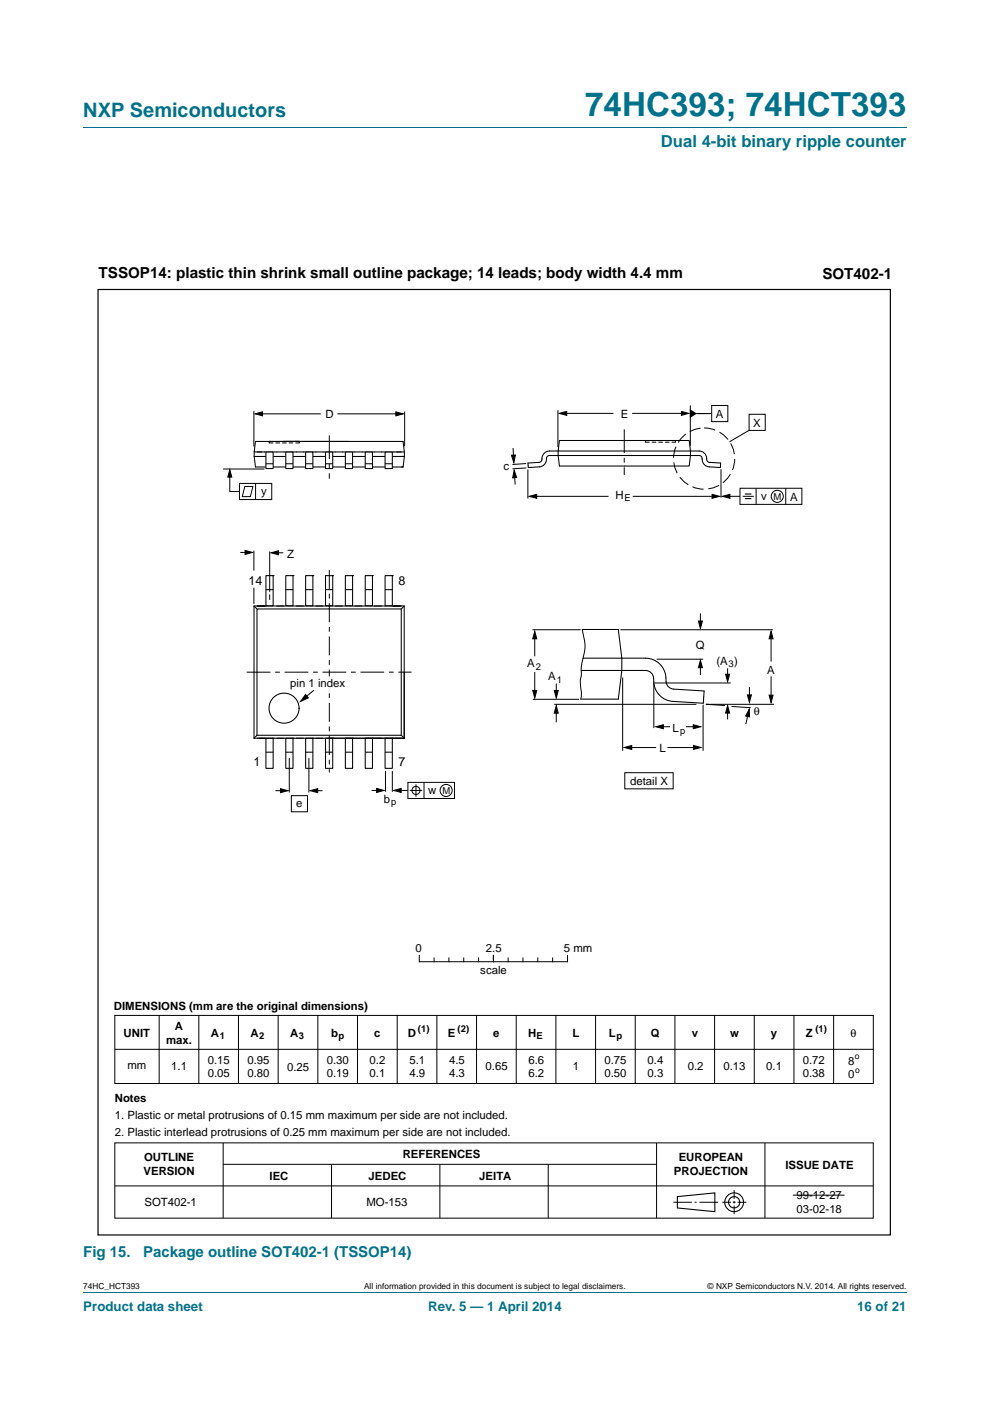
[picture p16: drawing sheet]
<svg xmlns="http://www.w3.org/2000/svg" width="210mm" height="297mm" viewBox="0 0 210 297" stroke-linecap="round" stroke-linejoin="round" font-family="sans-serif">
<defs><g id="words">
<text font-size="7" fill="#00718a" x="124.1" y="24.6">74HC393; 74HCT393</text>
<text font-size="4.2" fill="#00718a" x="17.7" y="24.9">NXP Semiconductors</text>
<text font-size="3.5" fill="#00718a" x="140.2" y="31.1">Dual 4-bit binary ripple counter</text>
<g font-size="3.2">
<text x="20.9" y="59">TSSOP14: plastic thin shrink small outline package; 14 leads; body width 4.4 mm</text>
<text x="174.4" y="59.1">SOT402-1</text>
</g>
<g font-size="3.2" fill="#00718a">
<text x="17.7" y="266.5">Fig 15.</text>
<text x="30.4" y="266.5">Package outline SOT402-1 (TSSOP14)</text>
</g>
<g font-size="2.8" fill="#00718a">
<text x="17.7" y="277.9">Product data sheet</text>
<text x="90.8" y="277.9">Rev. 5 — 1 April 2014</text>
<text x="181.8" y="277.9">16 of 21</text>
</g>
<g font-size="2.7">
<text x="52.7" y="124.1">14</text>
<text x="84.5" y="124">8</text>
<text x="53.8" y="162.4">1</text>
<text x="84.5" y="162.4">7</text>
</g>
<g font-size="2.4">
<text x="69.1" y="88.6">D</text>
<text x="131.7" y="88.6">E</text>
<text x="151.9" y="88.6">A</text>
<text x="159.8" y="90.4">X</text>
<text x="106.8" y="99.6">c</text>
<text x="55.4" y="104.9">y</text>
<text x="130.5" y="105.8">H</text>
<text x="161.4" y="106">v</text>
<text x="167.6" y="106.1">A</text>
<text x="60.9" y="118.2">Z</text>
<text x="147.6" y="137.6">Q</text>
<text x="111.8" y="141.5">A</text>
<text x="152" y="141">(A )</text>
<text x="162.7" y="142.8">A</text>
<text x="61.6" y="145.6">pin 1 index</text>
<text x="116.3" y="144.2">A</text>
<text x="142.6" y="155.1">L</text>
<text x="159.9" y="151.5">θ</text>
<text x="139.9" y="159.4">L</text>
<text x="133.6" y="166.4">detail X</text>
<text x="62.8" y="171.1">e</text>
<text x="81.4" y="170.2">b</text>
<text x="90.8" y="168.3">w</text>
<text x="88.1" y="201.8">0</text>
<text x="103.1" y="201.8">2.5</text>
<text x="119.6" y="201.8">5 mm</text>
<text x="101.9" y="206.6">scale</text>
<text x="24.2" y="214.1">DIMENSIONS (mm are the original dimensions)</text>
<text x="26.2" y="219.8">UNIT</text>
<text x="35.2" y="221.3">max.</text>
<text x="37.1" y="218.3">A</text>
<text x="44.7" y="219.8">A</text>
<text x="53.1" y="219.8">A</text>
<text x="61.5" y="219.8">A</text>
<text x="70.2" y="219.8">b</text>
<text x="79.4" y="219.8">c</text>
<text x="86.5" y="219.8">D</text>
<text x="95" y="219.8">E</text>
<text x="104.6" y="219.8">e</text>
<text x="112" y="219.8">H</text>
<text x="121.4" y="219.8">L</text>
<text x="129.1" y="219.8">L</text>
<text x="138" y="219.8">Q</text>
<text x="146.7" y="219.8">v</text>
<text x="154.9" y="219.8">w</text>
<text x="163.5" y="219.8">y</text>
<text x="171" y="219.8">Z</text>
<text x="180.4" y="219.8">θ</text>
<text x="27" y="226.8">mm</text>
<text x="36.3" y="226.9">1.1</text>
<text x="44.1" y="225.5">0.15</text>
<text x="52.5" y="225.5">0.95</text>
<text x="60.9" y="227">0.25</text>
<text x="69.3" y="225.5">0.30</text>
<text x="78.4" y="225.5">0.2</text>
<text x="86.8" y="225.5">5.1</text>
<text x="95.2" y="225.5">4.5</text>
<text x="103" y="227">0.65</text>
<text x="112.1" y="225.5">6.6</text>
<text x="121.5" y="227">1</text>
<text x="128.2" y="225.5">0.75</text>
<text x="137.4" y="225.5">0.4</text>
<text x="145.9" y="227">0.2</text>
<text x="153.4" y="227">0.13</text>
<text x="162.5" y="227">0.1</text>
<text x="170.3" y="225.5">0.72</text>
<text x="179.9" y="225.7">8</text>
<text x="24.4" y="233.6">Notes</text>
<text x="44.1" y="228.4">0.05</text>
<text x="52.5" y="228.4">0.80</text>
<text x="69.3" y="228.4">0.19</text>
<text x="78.4" y="228.4">0.1</text>
<text x="86.8" y="228.4">4.9</text>
<text x="95.2" y="228.4">4.3</text>
<text x="112.1" y="228.4">6.2</text>
<text x="128.2" y="228.4">0.50</text>
<text x="137.4" y="228.4">0.3</text>
<text x="170.3" y="228.4">0.38</text>
<text x="179.9" y="228.6">0</text>
<text x="24.4" y="237.2">1. Plastic or metal protrusions of 0.15 mm maximum per side are not included.</text>
<text x="24.4" y="240.8">2. Plastic interlead protrusions of 0.25 mm maximum per side are not included.</text>
<text x="85.4" y="245.6">REFERENCES</text>
<text x="30.4" y="249.2">VERSION</text>
<text x="30.6" y="246.3">OUTLINE</text>
<text x="57.2" y="250.1">IEC</text>
<text x="78.2" y="250.1">JEDEC</text>
<text x="101.7" y="250.1">JEITA</text>
<text x="142.9" y="249.2">PROJECTION</text>
<text x="144" y="246.3">EUROPEAN</text>
<text x="166.6" y="247.8">ISSUE DATE</text>
<text x="30.6" y="255.7">SOT402-1</text>
<text x="77.7" y="255.7">MO-153</text>
<text x="168.9" y="254.2">99-12-27</text>
<text x="168.9" y="257.2">03-02-18</text>
</g>
<g font-size="2">
<text x="132.4" y="106.3">E</text>
<text x="164.1" y="106">M</text>
<text x="113.6" y="142">2</text>
<text x="154.5" y="141.4">3</text>
<text x="118.1" y="144.7">1</text>
<text x="144.2" y="155.6">p</text>
<text x="83" y="170.7">p</text>
<text x="93.8" y="168.3">M</text>
<text x="46.6" y="220.3">1</text>
<text x="55" y="220.3">2</text>
<text x="63.4" y="220.3">3</text>
<text x="71.8" y="220.3">p</text>
<text x="88.6" y="218.9">(1)</text>
<text x="97.1" y="218.9">(2)</text>
<text x="113.8" y="220.3">E</text>
<text x="130.7" y="220.3">p</text>
<text x="172.9" y="218.9">(1)</text>
</g>
<g font-size="1.8">
<text x="181.3" y="224.5">o</text>
<text x="181.4" y="227.4">o</text>
<text x="17.7" y="273.3">74HC_HCT393</text>
<text x="77.2" y="273.3">All information provided in this document is subject to legal disclaimers.</text>
<text x="150.1" y="273.3">© NXP Semiconductors N.V. 2014. All rights reserved.</text>
</g>
</g></defs>
<path d="M17.7 27h174.6M17.7 273.9h174.6" fill="none" stroke="#00718a" stroke-width=".21"/>
<g fill="none" stroke="#000" stroke-width=".21">
<path d="M47.3 99.4h8.8M53.9 87.2v7.5M55.1 87.7h13M57.1 93.6v.3M63.5 93.6v.3M71.6 87.7h13.1M85.8 87.3v7.3M108.8 95l.2 2.5M111.6 98.3l-2.9 .2M111.6 99.2l-2.9 .2M112 99.5v6.2M118.3 87v7.8"/>
<path d="M119.3 87.6h10.8M134.1 87.6h11.2M136.9 93.4v.3M143.3 93.4v.3M146.4 86v8.5M147 87.7h3.9M151 86h3.4v3.4h-3.4zM152.9 99.5v6M158.9 87.8h3.4v3.5h-3.4zM158.9 91.2l-4.2 2.5M48.7 100.2v4h2.1M50.8 102.5h6.8v3.4h-6.8z"/>
<path d="M51 117.1h2M51.9 103.1h1.7l-.5 2.2h-1.7zM53.8 116.7v4.3M54.2 102.5v3.4M57.2 116.9v8.6M58.1 117.2h2M109.1 100.3l.2 2.4M113.1 105.2h16M134.2 105.2h17.4M154.1 105.2h2.9M157 103.5h13.1v3.4h-13.1zM157.5 105.2h2.4"/>
<path d="M160.4 103.5v3.4M166.7 103.5v3.4M53.8 124.6v3.4M57.2 126v1.2M112.9 133.5h10.3M113.4 134.5v4.6M123.5 133.5a10 10 0 0 1 0 6.7l-.2 1.4v1.3a8.1 8.1 0 0 0 0 4.1l-.1 1.2M131.6 133.5h32.3M139.3 139.8h9.8M148.6 130v2.5M163.5 134.9v5.4M66.6 146.3l-2.5 2.1"/>
<path d="M113 148.3h9.8M113.4 142.5v4.7M117.5 149.3h30.2M118 144.9v2.6M118 150.6v2.5M132.1 143.7v15.5M133.1 158.5h6.1M138.7 144.8v9.6M138.8 144.8h16.2M140 154.1h2.1M141.6 158.5h6.3M145.5 154.1h2"/>
<path d="M148.6 140.7v2.4M149.1 149.4v9.8M149.7 149.3l4.1 .3M149.7 149.3h14.4M154.3 141.7v1.9M154.3 150.6v1.9M155.2 149.8l4 .2M158.8 151l-.6 2.5M159 145.6v2.6M163.5 143.4v4.5M58.4 167.6h1.9M61.4 160.7v7.3"/>
<path d="M61.8 168.7h3.4v3.4h-3.4zM65.5 160.7v7.3M66.6 167.6h1.8M78.8 167.6h1.8M81.8 163.4v4.5M83.2 163.4v4.5M84.4 167.6h2.1M86.5 165.9h9.9v3.4h-9.9zM86.9 167.6h2.7M88.2 166.3v2.6M89.9 165.9v3.4M132.5 163.8h10.3v3.4h-10.3z"/>
<path d="M24.4 215.3h160.8v14.4h-160.8zM33.8 215.3v14.4M42.2 215.3v14.4M50.6 215.3v14.4M59 215.3v14.4M67.4 215.3v14.4M75.8 215.3v14.4M84.2 215.2v14.5M88.9 202.6v1.3M89 203.9h31.3M92.1 203.1v.8M92.7 215.3v14.4"/>
<path d="M95.2 203.1v.8M98.4 203.1v.8M101.1 215.3v14.4M101.5 203.1v.8M104.6 202.6v1.3M104.7 202.6v1.3M107.8 203.1v.8M109.5 215.3v14.4M110.9 203.1v.8M114.1 203.1v.8M117.2 203.1v.8M117.9 215.3v14.4"/>
<path d="M120.4 202.6v1.3M126.3 215.3v14.4M134.7 215.3v14.4M143.2 215.3v14.4M151.6 215.3v14.4M160 215.2v14.5M168.4 215.3v14.4M176.8 215.3v14.4M24.4 222.5h160.8M24.4 251.4h160.8M24.4 242.3h160.8v16h-160.8zM47.3 242.3v16"/>
<path d="M47.4 246.9h91.8M70.3 246.9v11.4M93.3 246.9v11.4M116.3 246.9v11.4M139.3 242.3v16M142.8 254.9h3.9M147.3 254.9h.5M148.4 254.9h3.9M153.2 254.9h1.8M155.4 254.9h.6M155.7 252.3v1.9M155.7 254.6v.6"/>
<path d="M155.7 255.6v1.8M156.4 254.9h1.9M162.2 242.3v16M168.2 253.4h10.9"/>
<circle cx="164.9" cy="105.2" r="1.28"/>
<circle cx="88.2" cy="167.6" r=".86"/>
<circle cx="94.6" cy="167.6" r="1.28"/>
</g>
<g fill="none" stroke="#000" stroke-width=".23">
<path d="M143.7 253.7l7.9-.8v4l-7.9-.8z"/>
<circle cx="155.7" cy="254.9" r="1.99"/>
<circle cx="155.7" cy="254.9" r="1.2"/>
</g>
<g fill="#000" stroke="#000" stroke-width=".21">
<path d="M54.1 87.7l1.6-.4v.9zM84 87.3l1.5 .4-1.5 .5zM108.5 96.5h.8l-.3 1.6zM118.6 87.6l1.6-.4v.9zM144.5 87.2l1.5 .4-1.5 .5zM146.4 86.9l1.2 .8-1.2 .8zM48.7 99.6l.5 1.6h-.9zM52 116.7l1.6 .4-1.6 .5zM57.5 117.2l1.6-.4v.8zM109.1 99.7l.5 1.6h-.9zM112.2 105.2l1.6-.4v.9zM151 104.8l1.6 .4-1.6 .5z"/>
<path d="M153.2 105.2l1.6-.4v.9zM113.4 133.9l.4 1.5h-.8zM148.1 131.7h.9l-.4 1.6zM163.5 133.9l.5 1.5h-.9zM64.8 147.2l.6 .8-1.6 .7zM113 146.4h.8l-.4 1.6zM118 149.6l.4 1.6h-.8zM117.6 146.4h.8l-.4 1.6zM132.4 158.5l1.6-.4v.8zM139.1 154.1l1.6-.4v.8zM147 153.7l1.6 .4-1.6 .4zM147.1 158.1l1.6 .4-1.6 .4z"/>
<path d="M148.6 140l.4 1.6h-.9zM154.3 149.6l.5 1.6h-.9zM153.9 142.9h.9l-.5 1.6zM158.9 150.4l.1 1.6-.8-.2zM158.5 147.3h.9l-.4 1.6zM163.1 147.4h.9l-.5 1.6zM59.5 167.2l1.6 .4-1.6 .5zM65.8 167.6l1.6-.4v.9zM79.9 167.2l1.6 .4-1.6 .4zM83.5 167.6l1.6-.4v.8z"/>
</g>
<path d="M132.4 91v9.7M52.3 142.5h35" fill="none" stroke="#000" stroke-width=".21" stroke-dasharray="5 1 1 1" stroke-linecap="butt"/>
<path d="M69.8 120.9v42.9" fill="none" stroke="#000" stroke-width=".21" stroke-dasharray="4 1 1 1" stroke-linecap="butt"/>
<path d="M158 104.7h1.4M158 105.7h1.4" fill="none" stroke="#000" stroke-width=".24"/>
<circle cx="149.3" cy="97.2" r="6.5" fill="none" stroke="#000" stroke-width=".21" stroke-dasharray="2.4 1" stroke-linecap="butt"/>
<path d="M20.8 61.4h168v200.4h-168z" fill="none" stroke="#000" stroke-width=".25"/>
<g fill="none" stroke="#000" stroke-width=".22">
<path d="M53.9 96.8l.3 2.2h31.3l.3-2.2M53.9 96.8h31.9M53.9 95.8v1M54.6 95.8h31.2M85.8 95.8l-.3-2.2h-31.3l-.3 2.2h1.6M85.8 95.8v1M112 98.2l2.3-.2a.7 .7 0 0 0 .7-.9 1.59 1.59 0 0 1 1.5-1.5h31.8a1.76 1.76 0 0 1 1.6 2.1l.6 .3 2.4 .2-.1 .9-2.4-.1a1.77 1.77 0 0 1-1.5-2.1l-.6-.3h-31.8a.7 .7 0 0 0-.6 .9 1.58 1.58 0 0 1-1.5 1.5l-2.4 .1zM118.7 93.4h27.5l.3 3.2-.3 2.2h-27.5l-.3-3.2zM53.9 128.5v28M53.9 128.5h31.8M53.9 128.5l.6 .6M56.4 122h1.5v6.4h-1.5z"/>
<path d="M56.5 125h1.4M57.9 122h.1M60.6 122h1.5v6.4h-1.5zM60.7 125h1.4M62.1 122h.1M64.8 122h1.6v6.4h-1.6zM64.9 125h1.4M66.4 122h.1M69 122h1.6v6.4h-1.6zM69.1 125h1.4M70.6 122h.1M73.3 122h1.5v6.4h-1.5z"/>
<path d="M73.3 125h1.4M74.8 122h.1M77.5 122h1.5v6.4h-1.5zM77.5 125h1.4M79 122h.1M81.7 122h1.5v6.4h-1.5zM81.7 125h1.5M83.2 122h.1M85.1 129.1h-30.6v26.8M85.1 129.1v26.8M85.7 128.5v28h-31.8M85.7 128.5l-.6 .6"/>
<path d="M123.5 133.5h7.6l.8 6v2.7l-.8 6h-7.9M123.6 139.5h13.3a4.6 4.6 0 0 1 4.4 5.3 1.71 1.71 0 0 0 1.6 1.3l6.4 .4-.1 2.6-6.5-.4M54.5 155.9l-.6 .6M54.5 155.9h30.6M56.4 156.5h1.5v6.4h-1.5zM56.5 159.5h1.4M57.9 156.5h.1M60.6 156.5h1.5v6.4h-1.5zM60.7 159.5h1.4M62.1 156.5h.1M64.8 156.5h1.6v6.4h-1.6zM64.9 159.5h1.4"/>
<path d="M66.4 156.5h.1M69 156.5h1.6v6.4h-1.6zM69.1 159.5h1.4M70.6 156.5h.1M73.3 156.5h1.5v6.4h-1.5zM73.3 159.5h1.4M74.8 156.5h.1M77.5 156.5h1.5v6.4h-1.5zM77.5 159.5h1.4M79 156.5h.1M81.7 156.5h1.5v6.4h-1.5zM81.7 159.5h1.5"/>
<path d="M83.2 156.5h.1M85.1 155.9l.6 .6h-15.9M123.3 142.2h13.6a1.73 1.73 0 0 1 1.7 1.6M138.6 143.8a4.5 4.5 0 0 0 4.1 4.9"/>
<circle cx="60.2" cy="150.1" r="3.2"/>
</g>
<path d="M57.1 93.9h6.4M136.9 93.8h6.4" fill="none" stroke="#000" stroke-width=".21" stroke-dasharray=".8 .6"/>
<path d="M69.4 143.5h.9v2.6h-.9z" fill="#fff" stroke="#fff" stroke-width=".21"/>
<g fill="#fff" stroke="#000" stroke-width=".22">
<path d="M56.4 95.8h1.5v3.5h-1.5z"/>
<path d="M81.7 95.8h1.5v3.5h-1.5z"/>
<path d="M77.5 95.8h1.5v3.5h-1.5z"/>
<path d="M73.3 95.8h1.5v3.5h-1.5z"/>
<path d="M69 95.8h1.6v3.5h-1.6z"/>
<path d="M64.8 95.8h1.6v3.5h-1.6z"/>
<path d="M60.6 95.8h1.5v3.5h-1.5z"/>
</g>
<path d="M69.8 92.3v9.2" fill="none" stroke="#000" stroke-width=".21" stroke-dasharray="5 1 1 1" stroke-linecap="butt"/>
<path d="M56.5 98.3h1.4M60.7 98.3h1.4M64.9 98.3h1.4M69.1 98.3h1.4M73.3 98.3h1.4M77.5 98.3h1.4M81.7 98.3h1.5" fill="none" stroke="#000" stroke-width=".22"/>
<use href="#words"/>
</svg>
